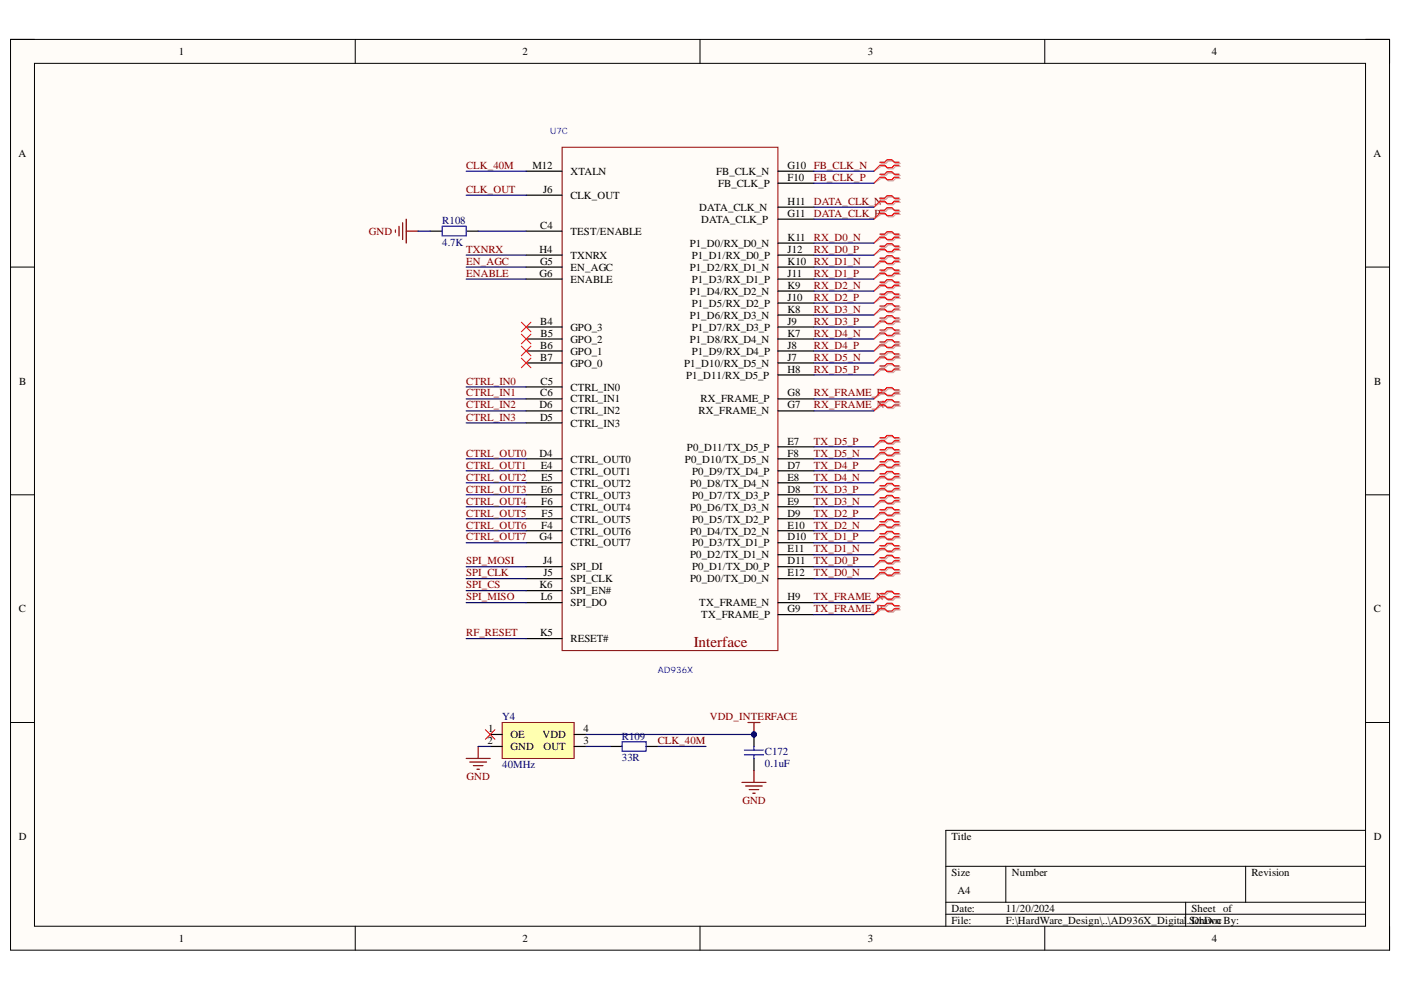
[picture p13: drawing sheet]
<svg xmlns="http://www.w3.org/2000/svg" width="297mm" height="210mm" viewBox="0 0 297 210" stroke-linecap="round" stroke-linejoin="round" font-family="sans-serif">
<defs><g id="words">
<text font-size="3.2" fill="#800000" x="147.1" y="137.3">Interface</text>
<g font-size="2.3">
<text x="37.9" y="11.7">1</text>
<text x="110.8" y="11.7">2</text>
<text x="184" y="11.7">3</text>
<text x="256.9" y="11.7">4</text>
<text x="3.9" y="33.3">A</text>
<text x="112.9" y="35.9">M12</text>
<text x="167" y="35.9">G10</text>
<text x="291.2" y="33.3">A</text>
<text x="115.2" y="40.9">J6</text>
<text x="120.9" y="37.1">XTALN</text>
<text x="151.8" y="37.1">FB_CLK_N</text>
<text x="152.2" y="39.7">FB_CLK_P</text>
<text x="167" y="38.4">F10</text>
<text x="120.9" y="42.2">CLK_OUT</text>
<text x="148.3" y="44.7">DATA_CLK_N</text>
<text x="148.7" y="47.3">DATA_CLK_P</text>
<text x="167" y="46">G11</text>
<text x="167" y="43.5">H11</text>
<text x="114.4" y="53.6">H4</text>
<text x="114.5" y="48.5">C4</text>
<text x="120.9" y="49.8">TEST/ENABLE</text>
<text x="146.2" y="52.3">P1_D0/RX_D0_N</text>
<text x="167" y="53.6">J12</text>
<text x="167" y="51.1">K11</text>
<text x="114.4" y="58.7">G6</text>
<text x="114.5" y="56.2">G5</text>
<text x="120.9" y="57.4">EN_AGC</text>
<text x="120.9" y="60">ENABLE</text>
<text x="120.9" y="54.9">TXNRX</text>
<text x="146.2" y="57.4">P1_D2/RX_D1_N</text>
<text x="146.7" y="60">P1_D3/RX_D1_P</text>
<text x="146.7" y="54.9">P1_D1/RX_D0_P</text>
<text x="167" y="58.7">J11</text>
<text x="167" y="56.2">K10</text>
<text x="146.2" y="62.5">P1_D4/RX_D2_N</text>
<text x="146.7" y="65">P1_D5/RX_D2_P</text>
<text x="167" y="63.8">J10</text>
<text x="167" y="61.2">K9</text>
<text x="114.5" y="68.8">B4</text>
<text x="114.6" y="71.4">B5</text>
<text x="120.9" y="70.1">GPO_3</text>
<text x="146.2" y="67.6">P1_D6/RX_D3_N</text>
<text x="146.7" y="70.1">P1_D7/RX_D3_P</text>
<text x="167" y="68.8">J9</text>
<text x="167" y="71.4">K7</text>
<text x="167" y="66.3">K8</text>
<text x="114.5" y="73.9">B6</text>
<text x="114.5" y="76.5">B7</text>
<text x="120.9" y="72.6">GPO_2</text>
<text x="120.9" y="75.2">GPO_1</text>
<text x="120.9" y="77.7">GPO_0</text>
<text x="145.1" y="77.7">P1_D10/RX_D5_N</text>
<text x="146.2" y="72.6">P1_D8/RX_D4_N</text>
<text x="146.7" y="75.2">P1_D9/RX_D4_P</text>
<text x="167" y="76.5">J7</text>
<text x="167" y="73.9">J8</text>
<text x="4.1" y="81.5">B</text>
<text x="114.6" y="81.5">C5</text>
<text x="120.9" y="82.8">CTRL_IN0</text>
<text x="145.5" y="80.3">P1_D11/RX_D5_P</text>
<text x="167" y="79">H8</text>
<text x="291.4" y="81.5">B</text>
<text x="114.4" y="86.6">D6</text>
<text x="114.5" y="84.1">C6</text>
<text x="114.5" y="89.2">D5</text>
<text x="120.9" y="85.3">CTRL_IN1</text>
<text x="120.9" y="87.9">CTRL_IN2</text>
<text x="148.1" y="87.9">RX_FRAME_N</text>
<text x="148.5" y="85.3">RX_FRAME_P</text>
<text x="167" y="86.6">G7</text>
<text x="167" y="84.1">G8</text>
<text x="120.9" y="90.5">CTRL_IN3</text>
<text x="145.6" y="95.6">P0_D11/TX_D5_P</text>
<text x="167" y="94.3">E7</text>
<text x="114.4" y="96.8">D4</text>
<text x="114.7" y="99.4">E4</text>
<text x="114.8" y="101.9">E5</text>
<text x="120.9" y="98.1">CTRL_OUT0</text>
<text x="120.9" y="100.6">CTRL_OUT1</text>
<text x="145.2" y="98.1">P0_D10/TX_D5_N</text>
<text x="146.7" y="100.6">P0_D9/TX_D4_P</text>
<text x="167" y="99.4">D7</text>
<text x="167" y="101.9">E8</text>
<text x="167" y="96.8">F8</text>
<text x="114.7" y="104.4">E6</text>
<text x="114.8" y="107">F6</text>
<text x="120.9" y="103.2">CTRL_OUT2</text>
<text x="120.9" y="105.7">CTRL_OUT3</text>
<text x="146.3" y="103.2">P0_D8/TX_D4_N</text>
<text x="146.7" y="105.7">P0_D7/TX_D3_P</text>
<text x="167" y="104.4">D8</text>
<text x="167" y="107">E9</text>
<text x="114.8" y="112.1">F4</text>
<text x="114.8" y="109.5">F5</text>
<text x="120.9" y="113.3">CTRL_OUT6</text>
<text x="120.9" y="110.8">CTRL_OUT5</text>
<text x="120.9" y="108.3">CTRL_OUT4</text>
<text x="146.3" y="108.3">P0_D6/TX_D3_N</text>
<text x="146.3" y="113.3">P0_D4/TX_D2_N</text>
<text x="146.7" y="110.8">P0_D5/TX_D2_P</text>
<text x="167" y="109.5">D9</text>
<text x="167" y="112.1">E10</text>
<text x="114.4" y="114.6">G4</text>
<text x="115.2" y="119.7">J4</text>
<text x="120.9" y="115.9">CTRL_OUT7</text>
<text x="146.3" y="118.4">P0_D2/TX_D1_N</text>
<text x="146.7" y="115.9">P0_D3/TX_D1_P</text>
<text x="167" y="114.6">D10</text>
<text x="167" y="119.7">D11</text>
<text x="167" y="117.1">E11</text>
<text x="114.4" y="124.7">K6</text>
<text x="115.3" y="122.2">J5</text>
<text x="120.9" y="120.9">SPI_DI</text>
<text x="120.9" y="123.5">SPI_CLK</text>
<text x="146.3" y="123.5">P0_D0/TX_D0_N</text>
<text x="146.7" y="120.9">P0_D1/TX_D0_P</text>
<text x="167" y="122.2">E12</text>
<text x="4" y="129.8">C</text>
<text x="114.7" y="127.3">L6</text>
<text x="120.9" y="126">SPI_EN#</text>
<text x="120.9" y="128.6">SPI_DO</text>
<text x="148.3" y="128.6">TX_FRAME_N</text>
<text x="148.7" y="131.1">TX_FRAME_P</text>
<text x="167" y="129.8">G9</text>
<text x="167" y="127.3">H9</text>
<text x="291.3" y="129.8">C</text>
<text x="114.5" y="134.9">K5</text>
<text x="120.9" y="136.2">RESET#</text>
<text x="103.5" y="155.3">1</text>
<text x="123.7" y="155.3">4</text>
<text x="103.3" y="157.8">2</text>
<text x="108.2" y="156.5">OE</text>
<text x="108.2" y="159.1">GND</text>
<text x="115" y="156.5">VDD</text>
<text x="115.3" y="159.1">OUT</text>
<text x="123.7" y="157.8">3</text>
<text x="4" y="178.1">D</text>
<text x="201.8" y="178.1">Title</text>
<text x="291.3" y="178.1">D</text>
<text x="201.8" y="185.7">Size</text>
<text x="214.5" y="185.7">Number</text>
<text x="265.3" y="185.7">Revision</text>
<text x="203" y="189.5">A4</text>
<text x="201.8" y="193.3">Date:</text>
<text x="201.8" y="195.9">File:</text>
<text x="213.3" y="193.3">11/20/2024</text>
<text x="213.3" y="195.9">F:\HardWare_Design\..\AD936X_Digital</text>
<text x="251.6" y="195.9">.SDchDocBy:</text>
<text x="252.6" y="193.3">Sheet of</text>
<text x="254.3" y="195.9">rawn</text>
<text x="37.9" y="199.7">1</text>
<text x="110.8" y="199.7">2</text>
<text x="184" y="199.7">3</text>
<text x="256.9" y="199.7">4</text>
</g>
<g font-size="2.3" fill="#800000">
<text x="98.8" y="35.9">CLK_40M</text>
<text x="172.6" y="35.9">FB_CLK_N</text>
<text x="98.8" y="40.9">CLK_OUT</text>
<text x="172.6" y="38.4">FB_CLK_P</text>
<text x="172.6" y="43.5">DATA_CLK_N</text>
<text x="172.6" y="46">DATA_CLK_P</text>
<text x="78.2" y="49.8">GND</text>
<text x="98.8" y="53.6">TXNRX</text>
<text x="172.6" y="51.1">RX_D0_N</text>
<text x="172.6" y="53.6">RX_D0_P</text>
<text x="98.8" y="56.2">EN_AGC</text>
<text x="98.8" y="58.7">ENABLE</text>
<text x="172.6" y="56.2">RX_D1_N</text>
<text x="172.6" y="58.7">RX_D1_P</text>
<text x="172.6" y="61.2">RX_D2_N</text>
<text x="172.6" y="63.8">RX_D2_P</text>
<text x="172.6" y="66.3">RX_D3_N</text>
<text x="172.6" y="68.8">RX_D3_P</text>
<text x="172.6" y="71.4">RX_D4_N</text>
<text x="172.6" y="73.9">RX_D4_P</text>
<text x="172.6" y="76.5">RX_D5_N</text>
<text x="98.8" y="81.5">CTRL_IN0</text>
<text x="172.6" y="79">RX_D5_P</text>
<text x="98.8" y="84.1">CTRL_IN1</text>
<text x="98.8" y="86.6">CTRL_IN2</text>
<text x="98.8" y="89.2">CTRL_IN3</text>
<text x="172.6" y="84.1">RX_FRAME_P</text>
<text x="172.6" y="86.6">RX_FRAME_N</text>
<text x="172.6" y="94.3">TX_D5_P</text>
<text x="98.8" y="96.8">CTRL_OUT0</text>
<text x="98.8" y="99.4">CTRL_OUT1</text>
<text x="98.8" y="101.9">CTRL_OUT2</text>
<text x="172.6" y="96.8">TX_D5_N</text>
<text x="172.6" y="99.4">TX_D4_P</text>
<text x="172.6" y="101.9">TX_D4_N</text>
<text x="98.8" y="104.4">CTRL_OUT3</text>
<text x="98.8" y="107">CTRL_OUT4</text>
<text x="172.6" y="104.4">TX_D3_P</text>
<text x="172.6" y="107">TX_D3_N</text>
<text x="98.8" y="109.5">CTRL_OUT5</text>
<text x="98.8" y="112.1">CTRL_OUT6</text>
<text x="172.6" y="109.5">TX_D2_P</text>
<text x="172.6" y="112.1">TX_D2_N</text>
<text x="98.8" y="119.7">SPI_MOSI</text>
<text x="98.8" y="114.6">CTRL_OUT7</text>
<text x="172.6" y="114.6">TX_D1_P</text>
<text x="172.6" y="117.1">TX_D1_N</text>
<text x="172.6" y="119.7">TX_D0_P</text>
<text x="98.8" y="122.2">SPI_CLK</text>
<text x="98.8" y="124.7">SPI_CS</text>
<text x="172.6" y="122.2">TX_D0_N</text>
<text x="98.8" y="127.3">SPI_MISO</text>
<text x="172.6" y="127.3">TX_FRAME_N</text>
<text x="172.6" y="129.8">TX_FRAME_P</text>
<text x="98.8" y="134.9">RF_RESET</text>
<text x="150.5" y="152.7">VDD_INTERFACE</text>
<text x="139.5" y="157.8">CLK_40M</text>
<text x="98.9" y="165.4">GND</text>
<text x="157.4" y="170.5">GND</text>
</g>
<g font-size="2.3" fill="#000080">
<text x="93.8" y="47.5">R108</text>
<text x="93.8" y="52.1">4.7K</text>
<text x="106.5" y="152.7">Y4</text>
<text x="131.8" y="161.4">33R</text>
<text x="131.8" y="156.8">R109</text>
<text x="162.1" y="160.1">C172</text>
<text x="106.5" y="162.9">40MHz</text>
<text x="162.1" y="162.6">0.1uF</text>
</g>
<g font-size="1.9" fill="#00f">
<text x="116.6" y="28.3">U7C</text>
<text x="139.5" y="142.7">AD936X</text>
</g>
</g></defs>
<path d="M2.2 8.4h292.4v193.1h-292.4z" fill-rule="evenodd" fill="#fffcf8"/>
<path d="M2.2 8.4h292.4v193.1h-292.4z" fill="none" stroke="#000" stroke-width=".21"/>
<path d="M7.3 13.4h282.2v183h-282.2z" fill-rule="evenodd" fill="#fffcf8"/>
<g fill="none" stroke="#000" stroke-width=".21">
<path d="M2.2 8.4h5.1M7.3 13.4h282.2v183h-282.2zM75.3 8.4v5M148.4 8.4v5M221.5 8.4v5M289.5 8.4h5.1v5M2.2 56.6h5.1M289.5 56.6h5.1M2.2 104.9h5.1M289.5 104.9h5.1M2.2 153.2h5.1M289.5 153.2h5.1"/>
<path d="M289.5 176.1h-89v20.3M75.3 196.4v5.1M148.4 196.4v5.1M200.5 183.7h89M200.5 191.3h89M200.5 193.8h89M213.3 183.7v7.6M221.5 196.4v5.1M251.4 191.3v5.1M264.1 183.7v7.6M294.6 196.4v5.1"/>
</g>
<path d="M119.2 31.2h45.7v106.7h-45.7z" fill="none" stroke="#800000" stroke-width=".21"/>
<g fill="none" stroke="#000" stroke-width=".25">
<path d="M111.5 36.3h7.7M164.9 38.8h7.7M164.9 36.3h7.7M91.2 49h2.6M98.8 49h2.6M111.5 49h7.7M111.5 56.6h7.7M111.5 59.2h7.7M111.5 54.1h7.7M111.5 41.4h7.7M164.9 56.6h7.7M164.9 59.2h7.7"/>
<path d="M164.9 46.5h7.7M164.9 54.1h7.7M164.9 43.9h7.7M164.9 51.5h7.7M111.5 69.3h7.7M111.5 71.9h7.7M111.5 74.4h7.7M111.5 77h7.7M164.9 69.3h7.7M164.9 71.9h7.7M164.9 74.4h7.7M164.9 77h7.7"/>
<path d="M164.9 79.5h7.7M164.9 64.3h7.7M164.9 66.8h7.7M164.9 61.7h7.7M111.5 82h7.7M111.5 84.6h7.7M111.5 97.3h7.7M111.5 89.7h7.7M111.5 87.1h7.7M111.5 99.8h7.7M164.9 84.6h7.7M164.9 97.3h7.7"/>
<path d="M164.9 87.1h7.7M164.9 99.8h7.7M164.9 94.7h7.7M111.5 104.9h7.7M111.5 110h7.7M111.5 115.1h7.7M111.5 102.4h7.7M111.5 107.4h7.7M111.5 112.5h7.7M164.9 104.9h7.7M164.9 110h7.7M164.9 115.1h7.7"/>
<path d="M164.9 102.4h7.7M164.9 107.4h7.7M164.9 112.5h7.7M164.9 117.6h7.7M111.5 120.2h7.7M111.5 122.7h7.7M111.5 127.8h7.7M111.5 135.4h7.7M111.5 125.2h7.7M164.9 120.2h7.7M164.9 122.7h7.7M164.9 130.3h7.7"/>
<path d="M164.9 127.8h7.7"/>
</g>
<path d="M93.8 48h5v2h-5z" fill="none" stroke="#00f" stroke-width=".25"/>
<path d="M83.8 48.8v.5M84.6 48v2M85.4 47.2v3.6M86.1 46.5v5M86.1 49h2.6" fill="none" stroke="#800000" stroke-width=".25"/>
<path d="M106.5 153.2h15.2v7.6h-15.2z" fill-rule="evenodd" fill="#ffffb0"/>
<path d="M106.5 153.2h15.2v7.6h-15.2z" fill="none" stroke="#800000" stroke-width=".21"/>
<path d="M103.9 155.7h2.6M103.9 158.3h2.6M121.7 155.7h2.6M121.7 158.3h2.6" fill="none" stroke="#000" stroke-width=".25"/>
<path d="M101.4 158.3v2.5M158.6 153.2h2.5M159.9 153.2v2.5M98.8 160.8h5.1M99.6 161.6h3.6M100.4 162.3h2M101.1 163.1h.5" fill="none" stroke="#800000" stroke-width=".25"/>
<circle cx="159.9" cy="155.7" r=".51" fill="#000080"/>
<circle cx="159.9" cy="155.7" r=".51" fill="none" stroke="#000080" stroke-width=".21"/>
<circle cx="159.9" cy="155.7" r=".51" fill="#000080"/>
<circle cx="159.9" cy="155.7" r=".51" fill="none" stroke="#000080" stroke-width=".21"/>
<path d="M159.9 155.7v2.6M159.9 160.8v2.5" fill="none" stroke="#000" stroke-width=".25"/>
<circle cx="159.9" cy="155.7" r=".51" fill="#000080"/>
<circle cx="159.9" cy="155.7" r=".51" fill="none" stroke="#000080" stroke-width=".21"/>
<path d="M131.9 157.3h5.1v2h-5.1zM157.8 159h4.1M159.9 158.3v.7M157.8 160h4.1M159.9 160v.8" fill="none" stroke="#00f" stroke-width=".25"/>
<path d="M157.3 165.9h5.1M158.1 166.7h3.5M158.8 167.4h2.1M159.6 168.2h.5M159.9 163.3v2.6" fill="none" stroke="#800000" stroke-width=".25"/>
<path d="M129.3 158.3h2.6M137 158.3h2.5" fill="none" stroke="#000" stroke-width=".25"/>
<g fill="none" stroke="#f00" stroke-width=".21">
<path d="M186.6 35l-1.3 1.3M186.6 37.6l-1.3 1.2M186.6 42.7l-1.3 1.2M186.6 45.2l-1.3 1.3M186.6 50.3l-1.3 1.2M186.6 52.8l-1.3 1.3M186.6 55.4l-1.3 1.2M186.6 57.9l-1.3 1.3M186.6 60.4l-1.3 1.3M186.6 63l-1.3 1.3M186.6 65.5l-1.3 1.3M186.6 68.1l-1.3 1.2"/>
<path d="M186.6 70.6l-1.3 1.3M186.6 73.1l-1.3 1.3M186.6 75.7l-1.3 1.3M186.6 78.2l-1.3 1.3M186.6 83.3l-1.3 1.3M186.6 85.9l-1.3 1.2M186.6 93.5l-1.3 1.2M186.6 96l-1.3 1.3M186.6 98.6l-1.3 1.2M186.6 101.1l-1.3 1.3M186.6 103.6l-1.3 1.3M186.6 106.2l-1.3 1.3"/>
<path d="M186.6 108.7l-1.3 1.3M186.6 111.3l-1.3 1.2M186.6 113.8l-1.3 1.3M186.6 116.3l-1.3 1.3M186.6 118.9l-1.3 1.3M186.6 121.4l-1.3 1.3M186.6 126.5l-1.3 1.3M186.6 129l-1.3 1.3M102.9 154.7l2 2M104.9 154.7l-2 2"/>
</g>
<g fill="none" stroke="#d0a19e" stroke-width=".25">
<path d="M186.8 34.7h1l.5-.6h1.1l.5 .6h1M186.8 35.3h1l.5 .5h1.1l.5-.5h1M186.8 37.2h1l.5-.5h1.1l.5 .5h1M186.8 37.8h1l.5 .5h1.1l.5-.5h1M186.8 42.3h1l.5-.5h1.1l.5 .5h1M186.8 42.9h1l.5 .5h1.1l.5-.5h1M186.8 44.8h1l.5-.5h1.1l.5 .5h1M186.8 45.5h1l.5 .5h1.1l.5-.5h1M186.8 49.9h1l.5-.5h1.1l.5 .5h1M186.8 50.5h1l.5 .5h1.1l.5-.5h1M186.8 52.4h1l.5-.5h1.1l.5 .5h1M186.8 53.1h1l.5 .5h1.1l.5-.5h1"/>
<path d="M186.8 55h1l.5-.5h1.1l.5 .5h1M186.8 55.6h1l.5 .5h1.1l.5-.5h1M186.8 57.5h1l.5-.5h1.1l.5 .5h1M186.8 58.2h1l.5 .5h1.1l.5-.5h1M186.8 60.1h1l.5-.5h1.1l.5 .5h1M186.8 60.7h1l.5 .5h1.1l.5-.5h1M186.8 62.6h1l.5-.5h1.1l.5 .5h1M186.8 63.2h1l.5 .5h1.1l.5-.5h1M186.8 65.1h1l.5-.5h1.1l.5 .5h1M186.8 65.8h1l.5 .5h1.1l.5-.5h1M186.8 67.7h1l.5-.5h1.1l.5 .5h1M186.8 68.3h1l.5 .5h1.1l.5-.5h1"/>
<path d="M186.8 70.2h1l.5-.5h1.1l.5 .5h1M186.8 70.9h1l.5 .5h1.1l.5-.5h1M186.8 72.8h1l.5-.5h1.1l.5 .5h1M186.8 73.4h1l.5 .5h1.1l.5-.5h1M186.8 75.3h1l.5-.5h1.1l.5 .5h1M186.8 75.9h1l.5 .6h1.1l.5-.6h1M186.8 77.8h1l.5-.5h1.1l.5 .5h1M186.8 78.5h1l.5 .5h1.1l.5-.5h1M186.8 82.9h1l.5-.5h1.1l.5 .5h1M186.8 83.6h1l.5 .5h1.1l.5-.5h1M186.8 85.5h1l.5-.5h1.1l.5 .5h1M186.8 86.1h1l.5 .5h1.1l.5-.5h1"/>
<path d="M186.8 93.1h1l.5-.5h1.1l.5 .5h1M186.8 93.7h1l.5 .5h1.1l.5-.5h1M186.8 95.6h1l.5-.5h1.1l.5 .5h1M186.8 96.3h1l.5 .5h1.1l.5-.5h1M186.8 98.2h1l.5-.5h1.1l.5 .5h1M186.8 98.8h1l.5 .5h1.1l.5-.5h1M186.8 100.7h1l.5-.5h1.1l.5 .5h1M186.8 101.4h1l.5 .5h1.1l.5-.5h1M186.8 103.3h1l.5-.6h1.1l.5 .6h1M186.8 103.9h1l.5 .5h1.1l.5-.5h1M186.8 105.8h1l.5-.5h1.1l.5 .5h1M186.8 106.4h1l.5 .5h1.1l.5-.5h1"/>
<path d="M186.8 108.3h1l.5-.5h1.1l.5 .5h1M186.8 109h1l.5 .5h1.1l.5-.5h1M186.8 110.9h1l.5-.5h1.1l.5 .5h1M186.8 111.5h1l.5 .5h1.1l.5-.5h1M186.8 113.4h1l.5-.5h1.1l.5 .5h1M186.8 114.1h1l.5 .5h1.1l.5-.5h1M186.8 116h1l.5-.5h1.1l.5 .5h1M186.8 116.6h1l.5 .5h1.1l.5-.5h1M186.8 118.5h1l.5-.5h1.1l.5 .5h1M186.8 119.1h1l.5 .6h1.1l.5-.6h1M186.8 121h1l.5-.5h1.1l.5 .5h1M186.8 121.7h1l.5 .5h1.1l.5-.5h1"/>
<path d="M186.8 126.1h1l.5-.5h1.1l.5 .5h1M186.8 126.8h1l.5 .5h1.1l.5-.5h1M186.8 128.7h1l.5-.5h1.1l.5 .5h1M186.8 129.3h1l.5 .5h1.1l.5-.5h1"/>
</g>
<g fill="none" stroke="#d0a19e" stroke-width=".21">
<path d="M186.8 35.3l-1.5 1M186.8 37.8l-1.5 1M186.8 42.9l-1.5 1M186.8 45.5l-1.5 1M186.8 50.5l-1.5 1M186.8 53.1l-1.5 1M186.8 55.6l-1.5 1M186.8 58.2l-1.5 1M186.8 60.7l-1.5 1M186.8 63.2l-1.5 1.1M186.8 65.8l-1.5 1M186.8 68.3l-1.5 1"/>
<path d="M186.8 70.9l-1.5 1M186.8 73.4l-1.5 1M186.8 75.9l-1.5 1.1M186.8 78.5l-1.5 1M186.8 83.6l-1.5 1M186.8 86.1l-1.5 1M186.8 93.7l-1.5 1M186.8 96.3l-1.5 1M186.8 98.8l-1.5 1M186.8 101.4l-1.5 1M186.8 103.9l-1.5 1M186.8 106.4l-1.5 1.1"/>
<path d="M186.8 109l-1.5 1M186.8 111.5l-1.5 1M186.8 114.1l-1.5 1M186.8 116.6l-1.5 1M186.8 119.1l-1.5 1.1M186.8 121.7l-1.5 1M186.8 126.8l-1.5 1M186.8 129.3l-1.5 1"/>
</g>
<g fill="none" stroke="#f00" stroke-width=".25">
<path d="M186.6 34.4h1l.5-.5h1l.5 .5h1M186.6 35h1l.5 .5h1l.5-.5h1M186.6 36.9h1l.5-.5h1l.5 .5h1M186.6 37.6h1l.5 .5h1l.5-.5h1M186.6 42h1l.5-.5h1l.5 .5h1M186.6 42.7h1l.5 .5h1l.5-.5h1M186.6 44.6h1l.5-.6h1l.5 .6h1M186.6 45.2h1l.5 .5h1l.5-.5h1M186.6 49.6h1l.5-.5h1l.5 .5h1M186.6 50.3h1l.5 .5h1l.5-.5h1M186.6 52.2h1l.5-.5h1l.5 .5h1M186.6 52.8h1l.5 .5h1l.5-.5h1"/>
<path d="M186.6 54.7h1l.5-.5h1l.5 .5h1M186.6 55.4h1l.5 .5h1l.5-.5h1M186.6 57.3h1l.5-.5h1l.5 .5h1M186.6 57.9h1l.5 .5h1l.5-.5h1M186.6 59.8h1l.5-.5h1l.5 .5h1M186.6 60.4h1l.5 .6h1l.5-.6h1M186.6 62.3h1l.5-.5h1l.5 .5h1M186.6 63h1l.5 .5h1l.5-.5h1M186.6 64.9h1l.5-.5h1l.5 .5h1M186.6 65.5h1l.5 .5h1l.5-.5h1M186.6 67.4h1l.5-.5h1l.5 .5h1M186.6 68.1h1l.5 .5h1l.5-.5h1"/>
<path d="M186.6 70h1l.5-.5h1l.5 .5h1M186.6 70.6h1l.5 .5h1l.5-.5h1M186.6 72.5h1l.5-.5h1l.5 .5h1M186.6 73.1h1l.5 .6h1l.5-.6h1M186.6 75.1h1l.5-.5h1l.5 .5h1M186.6 75.7h1l.5 .5h1l.5-.5h1M186.6 77.6h1l.5-.5h1l.5 .5h1M186.6 78.2h1l.5 .5h1l.5-.5h1M186.6 82.7h1l.5-.5h1l.5 .5h1M186.6 83.3h1l.5 .5h1l.5-.5h1M186.6 85.2h1l.5-.5h1l.5 .5h1M186.6 85.9h1l.5 .5h1l.5-.5h1"/>
<path d="M186.6 92.8h1l.5-.5h1l.5 .5h1M186.6 93.5h1l.5 .5h1l.5-.5h1M186.6 95.4h1l.5-.5h1l.5 .5h1M186.6 96h1l.5 .5h1l.5-.5h1M186.6 97.9h1l.5-.5h1l.5 .5h1M186.6 98.6h1l.5 .5h1l.5-.5h1M186.6 100.5h1l.5-.5h1l.5 .5h1M186.6 101.1h1l.5 .5h1l.5-.5h1M186.6 103h1l.5-.5h1l.5 .5h1M186.6 103.6h1l.5 .5h1l.5-.5h1M186.6 105.5h1l.5-.5h1l.5 .5h1M186.6 106.2h1l.5 .5h1l.5-.5h1"/>
<path d="M186.6 108.1h1l.5-.5h1l.5 .5h1M186.6 108.7h1l.5 .5h1l.5-.5h1M186.6 110.6h1l.5-.5h1l.5 .5h1M186.6 111.3h1l.5 .5h1l.5-.5h1M186.6 113.2h1l.5-.5h1l.5 .5h1M186.6 113.8h1l.5 .5h1l.5-.5h1M186.6 115.7h1l.5-.5h1l.5 .5h1M186.6 116.3h1l.5 .5h1l.5-.5h1M186.6 118.2h1l.5-.5h1l.5 .5h1M186.6 118.9h1l.5 .5h1l.5-.5h1M186.6 120.8h1l.5-.5h1l.5 .5h1M186.6 121.4h1l.5 .5h1l.5-.5h1"/>
<path d="M186.6 125.9h1l.5-.5h1l.5 .5h1M186.6 126.5h1l.5 .5h1l.5-.5h1M186.6 128.4h1l.5-.5h1l.5 .5h1M186.6 129h1l.5 .6h1l.5-.6h1"/>
</g>
<g fill="none" stroke="#000080" stroke-width=".25">
<path d="M98.8 36.3h12.7M172.6 36.3h12.7M172.6 38.8h12.7M98.8 41.4h12.7M98.8 54.1h12.7M98.8 56.6h12.7M98.8 59.2h12.7M172.6 56.6h12.7M172.6 59.2h12.7M172.6 43.9h12.7M172.6 46.5h12.7M172.6 51.5h12.7"/>
<path d="M172.6 54.1h12.7M172.6 61.7h12.7M172.6 64.3h12.7M172.6 66.8h12.7M172.6 69.3h12.7M172.6 71.9h12.7M172.6 74.4h12.7M172.6 77h12.7M172.6 79.5h12.7M98.8 82h12.7M98.8 84.6h12.7M98.8 87.1h12.7"/>
<path d="M98.8 89.7h12.7M172.6 84.6h12.7M172.6 87.1h12.7M172.6 94.7h12.7M172.6 97.3h12.7M172.6 99.8h12.7M172.6 102.4h12.7M172.6 104.9h12.7M172.6 107.5h12.7M172.6 110h12.7M172.6 112.5h12.7M172.6 115.1h12.7"/>
<path d="M172.6 117.6h12.7M98.8 120.2h12.7M98.8 122.7h12.7M98.8 125.2h12.7M98.8 127.8h12.7M98.8 135.4h12.7M172.6 120.2h12.7M172.6 122.7h12.7M172.6 127.8h12.7M172.6 130.3h12.7M124.3 158.3h5M124.3 155.7h35.6"/>
</g>
<circle cx="159.9" cy="155.7" r=".51" fill="#000080"/>
<circle cx="159.9" cy="155.7" r=".51" fill="none" stroke="#000080" stroke-width=".21"/>
<path d="M88.7 49h2.5M101.4 49h10.1M98.8 97.3h12.7M98.8 99.8h12.7M98.8 102.4h12.7M98.8 104.9h12.7M98.8 107.4h12.7M98.8 110h12.7M98.8 112.5h12.7M98.8 115.1h12.7M101.4 158.3h2.5M139.5 158.3h10.2" fill="none" stroke="#000080" stroke-width=".25"/>
<path d="M110.5 68.3l2.1 2M110.5 70.9l2.1 2M110.5 73.4l2.1 2M110.5 75.9l2.1 2.1M112.6 68.3l-2.1 2M112.6 70.9l-2.1 2M112.6 73.4l-2.1 2M112.6 75.9l-2.1 2.1" fill="none" stroke="#f00" stroke-width=".21"/>
<use href="#words"/>
</svg>
